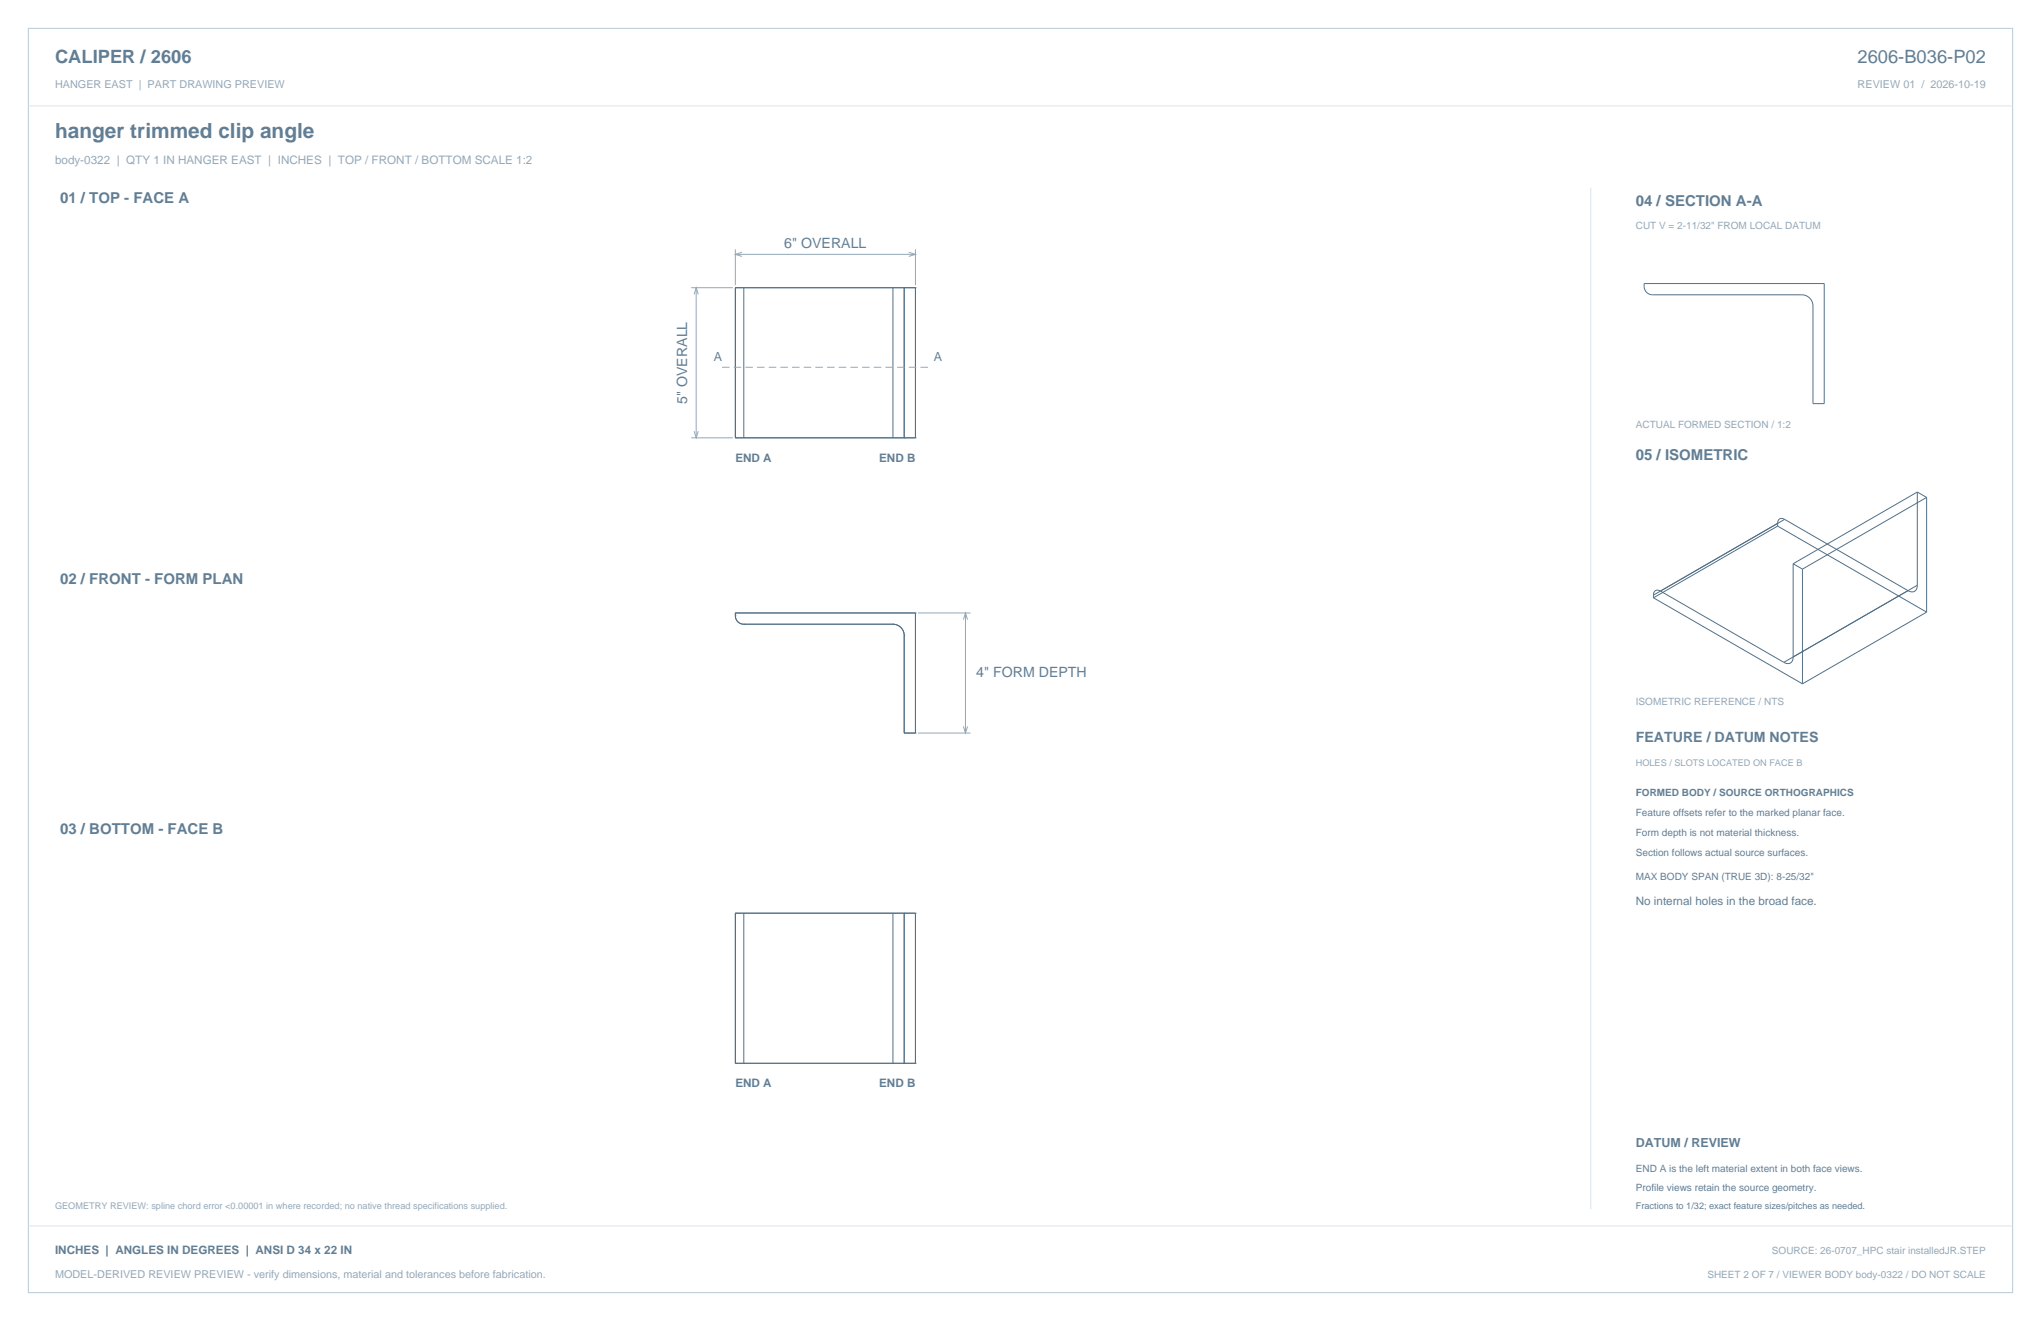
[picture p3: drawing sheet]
<svg xmlns="http://www.w3.org/2000/svg" width="864mm" height="559mm" viewBox="0 0 864 559" stroke-linecap="round" stroke-linejoin="round" font-family="sans-serif">
<defs><g id="words">
<text font-size="8.8" fill="#617e94" x="23.3" y="58.2">hanger trimmed clip angle</text>
<g font-size="7.8" fill="#617e94">
<text x="23.3" y="26.8">CALIPER / 2606</text>
<text x="786" y="26.8">2606-B036-P02</text>
</g>
<g font-size="6.3" fill="#617e94">
<text x="25.4" y="86.1">01 / TOP - FACE A</text>
<text x="692.1" y="87.1">04 / SECTION A-A</text>
<text x="692.1" y="194.4">05 / ISOMETRIC</text>
<text x="25.4" y="246.9">02 / FRONT - FORM PLAN</text>
<text x="25.4" y="352.8">03 / BOTTOM - FACE B</text>
</g>
<g font-size="6" fill="#617e94">
<text x="331.9" y="104.8">6&quot; OVERALL</text>
<text x="290.7" y="170.9" transform="rotate(-90 290.7 170.9)">5&quot; OVERALL</text>
<text x="413.1" y="286.5">4&quot; FORM DEPTH</text>
<text x="692.1" y="314">FEATURE / DATUM NOTES</text>
</g>
<g font-size="5.3" fill="#617e94">
<text x="302" y="152.5">A</text>
<text x="395.1" y="152.5">A</text>
<text x="692.1" y="485.1">DATUM / REVIEW</text>
</g>
<text font-size="4.9" fill="#93a8b9" x="23.3" y="69.5">body-0322 | QTY 1 IN HANGER EAST | INCHES | TOP / FRONT / BOTTOM SCALE 1:2</text>
<g font-size="4.9" fill="#617e94">
<text x="311.1" y="195.4">END A</text>
<text x="372" y="195.4">END B</text>
<text x="692.1" y="382.8">No internal holes in the broad face.</text>
<text x="311.1" y="459.7">END A</text>
<text x="372" y="459.7">END B</text>
<text x="23.3" y="530.6">INCHES | ANGLES IN DEGREES | ANSI D 34 x 22 IN</text>
</g>
<g font-size="4.6" fill="#93a8b9">
<text x="23.3" y="37">HANGER EAST | PART DRAWING PREVIEW</text>
<text x="786" y="37">REVIEW 01 / 2026-10-19</text>
<text x="23.3" y="540.5">MODEL-DERIVED REVIEW PREVIEW - verify dimensions, material and tolerances before fabrication.</text>
</g>
<g font-size="4.2" fill="#93a8b9">
<text x="692.1" y="97">CUT V = 2-11/32&quot; FROM LOCAL DATUM</text>
<text x="692.1" y="181">ACTUAL FORMED SECTION / 1:2</text>
<text x="692.1" y="298.1">ISOMETRIC REFERENCE / NTS</text>
<text x="749.7" y="530.6">SOURCE: 26-0707_HPC stair installedJR.STEP</text>
<text x="722.4" y="540.5">SHEET 2 OF 7 / VIEWER BODY body-0322 / DO NOT SCALE</text>
</g>
<g font-size="4.2" fill="#617e94">
<text x="692.1" y="336.9">FORMED BODY / SOURCE ORTHOGRAPHICS</text>
<text x="692.1" y="345.4">Feature offsets refer to the marked planar face.</text>
<text x="692.1" y="353.8">Form depth is not material thickness.</text>
<text x="692.1" y="362.3">Section follows actual source surfaces.</text>
<text x="692.1" y="372.2">MAX BODY SPAN (TRUE 3D): 8-25/32&quot;</text>
<text x="692.1" y="495.7">END A is the left material extent in both face views.</text>
<text x="692.1" y="503.8">Profile views retain the source geometry.</text>
</g>
<g font-size="3.9" fill="#93a8b9">
<text x="692.1" y="323.8">HOLES / SLOTS LOCATED ON FACE B</text>
<text x="23.3" y="511.5">GEOMETRY REVIEW: spline chord error &lt;0.00001 in where recorded; no native thread specifications supplied.</text>
</g>
<text font-size="3.9" fill="#617e94" x="692.1" y="511.5">Fractions to 1/32; exact feature sizes/pitches as needed.</text>
</g></defs>
<path d="M12 12h839.6v534.8h-839.6z" fill="none" stroke="#b8cad8" stroke-width=".42"/>
<path d="M12 44.8h839.6M673.1 79.4v432.1M12 518.6h839.6" fill="none" stroke="#dbe5ed" stroke-width=".42"/>
<g fill="none" stroke="#536f85" stroke-width=".42">
<path d="M695.7 119.9h76.2v50.8h-4.8v-41.5l-.6-2.1-1.5-1.6-2.5-.8h-63.5l-1.5-.5-1.2-1-.6-1.4zM311.1 121.7h3.6v63.5h-3.6M311.1 121.7v63.5M311.1 121.7h76.2v63.5h-76.2M377.8 121.7h4.8v63.5h-4.8zM755.1 219.7l-1.3-.4-1.1 .4-.5 1.1v1.7M755.1 219.7l52.5 30.3 1.4 .4 1.2-.3 .8-1 .3-1.5M755.1 219.7l-55.5 32M811.3 208.1v39.5M811.3 208.1l-52.6 30.4M811.3 208.1l3.9 2.3M815.2 210.4v48.5"/>
<path d="M815.2 210.4l-52.5 30.3M752.2 222.5l63 36.4M752.2 222.5l-52.6 30.4M758.7 238.5v39.8l-.4 1.4-.9 .8-1.2 .2-1.4-.5M758.7 238.5l4 2.2M311.1 259.3h76.2v50.8h-4.7v-41.5l-.6-2.1-1.5-1.6-2.7-.8-63.3-.1-1.5-.4-1.2-1.1-.6-1.3zM699.6 251.7l.2-1.1 .6-.7 .9-.3 1.1 .4 52.4 30.2M699.6 251.7v1.2M699.6 252.9l63.1 36.4M762.7 240.7v48.6M811.3 247.6l-56.5 32.6M815.2 258.9l-52.5 30.4"/>
<path d="M311.1 386.3h3.6v63.5h-3.6M311.1 386.3v63.5M311.1 386.3h76.2v63.5h-76.2M377.8 386.3h4.8v63.5h-4.8z"/>
</g>
<g fill="none" stroke="#93a8b9" stroke-width=".42">
<path d="M311.1 105.5v15.1M311.1 107.6h76.2M314 106.7l-2.9 .9 2.9 .9M384.5 106.7l2.8 .9-2.8 .9M387.3 105.5v15.1M292.5 121.7h17.6M293.7 124.5l.9-2.8 .9 2.8M294.6 121.7v63.5M292.5 185.2h17.6M293.7 182.4l.9 2.8 .9-2.8M388.4 259.3h22.2M408.5 259.3v50.8"/>
<path d="M407.6 262.1l.9-2.8 .9 2.8M388.4 310.1h22.2M407.6 307.3l.9 2.8 .9-2.8"/>
</g>
<path d="M305.5 155.4h87.1" fill="none" stroke="#93a8b9" stroke-width=".42" stroke-dasharray="3.2 1.8" stroke-linecap="butt"/>
<use href="#words"/>
</svg>
